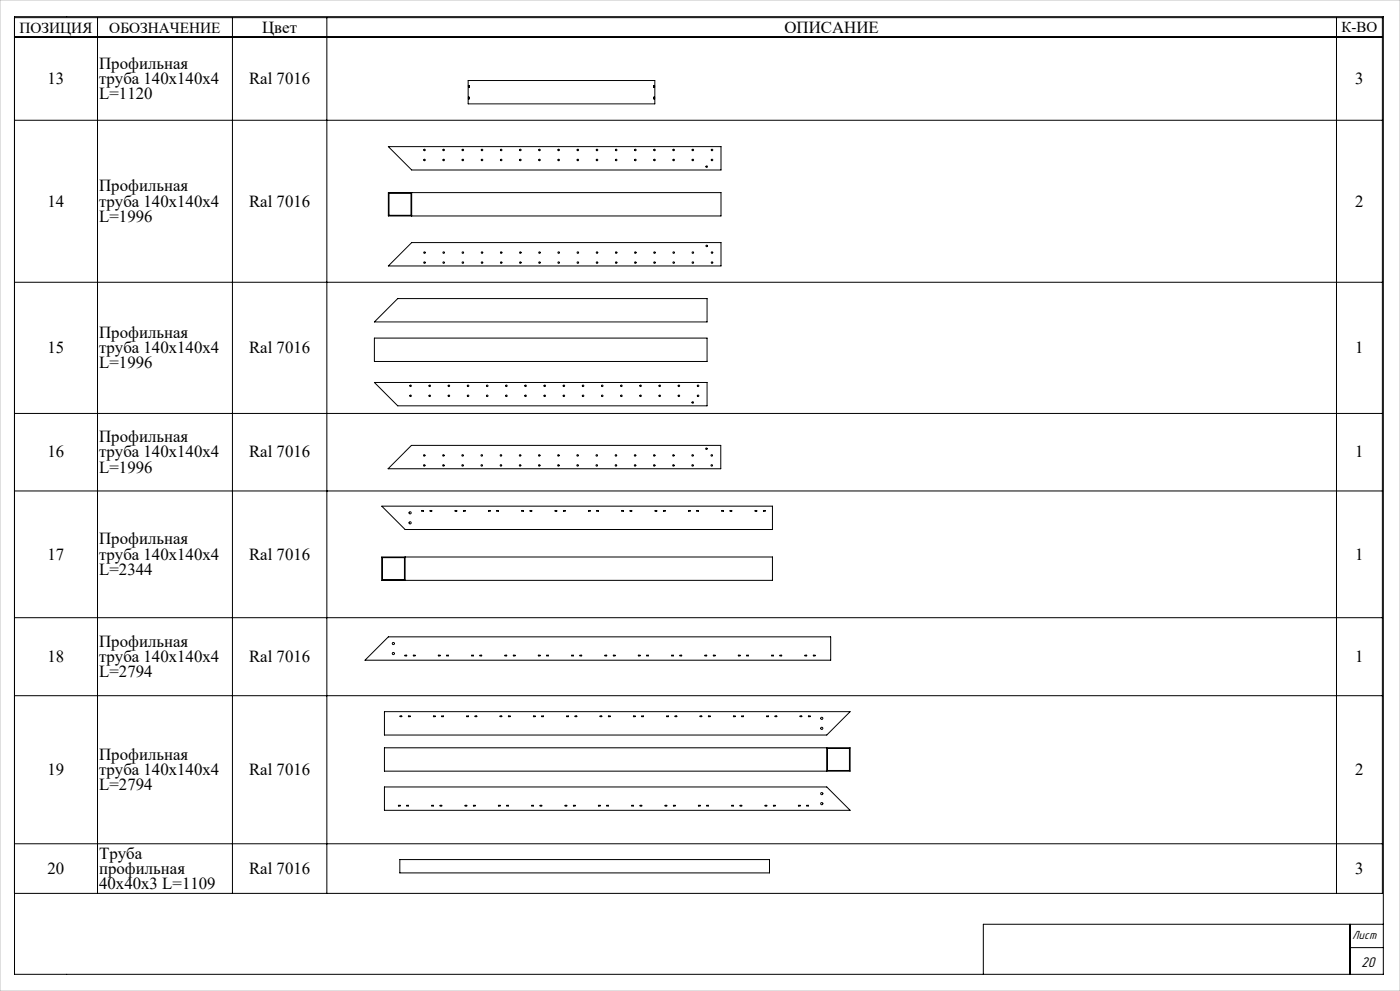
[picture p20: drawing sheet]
<svg xmlns="http://www.w3.org/2000/svg" width="420mm" height="297mm" viewBox="0 0 420 297" stroke-linecap="round" stroke-linejoin="round" font-family="sans-serif">
<defs><g id="words">
<g font-size="5">
<text x="78.7" y="9.8">Цвет</text>
<text x="235.3" y="9.8">ОПИСАНИЕ</text>
<text x="29.8" y="20.6">Профильная</text>
<text x="14.3" y="25.2">13</text>
<text x="29.8" y="25.2">труба 140х140х4</text>
<text x="29.8" y="29.7">L=1120</text>
<text x="74.7" y="25.2">Ral 7016</text>
<text x="406.6" y="25.2">3</text>
<text x="29.8" y="57.3">Профильная</text>
<text x="14.3" y="61.9">14</text>
<text x="29.8" y="61.9">труба 140х140х4</text>
<text x="74.7" y="61.9">Ral 7016</text>
<text x="406.6" y="61.9">2</text>
<text x="29.8" y="66.5">L=1996</text>
<text x="29.8" y="101.2">Профильная</text>
<text x="14.3" y="105.8">15</text>
<text x="29.8" y="105.8">труба 140х140х4</text>
<text x="74.7" y="105.8">Ral 7016</text>
<text x="406.6" y="105.8">1</text>
<text x="29.8" y="110.4">L=1996</text>
<text x="14.3" y="137.1">16</text>
<text x="29.8" y="132.5">Профильная</text>
<text x="29.8" y="137.1">труба 140х140х4</text>
<text x="74.7" y="137.1">Ral 7016</text>
<text x="406.6" y="137.1">1</text>
<text x="29.8" y="141.7">L=1996</text>
<text x="14.3" y="167.7">17</text>
<text x="29.8" y="163.1">Профильная</text>
<text x="29.8" y="167.7">труба 140х140х4</text>
<text x="74.7" y="167.7">Ral 7016</text>
<text x="406.6" y="167.7">1</text>
<text x="29.8" y="172.3">L=2344</text>
<text x="29.8" y="193.8">Профильная</text>
<text x="14.3" y="198.4">18</text>
<text x="29.8" y="198.4">труба 140х140х4</text>
<text x="29.8" y="203">L=2794</text>
<text x="74.7" y="198.4">Ral 7016</text>
<text x="406.6" y="198.4">1</text>
<text x="29.8" y="227.7">Профильная</text>
<text x="14.3" y="232.3">19</text>
<text x="29.8" y="232.3">труба 140х140х4</text>
<text x="74.7" y="232.3">Ral 7016</text>
<text x="406.6" y="232.3">2</text>
<text x="29.8" y="236.9">L=2794</text>
<text x="29.8" y="257.3">Труба</text>
<text x="14.3" y="261.9">20</text>
<text x="29.8" y="261.9">профильная</text>
<text x="74.7" y="261.9">Ral 7016</text>
<text x="406.6" y="261.9">3</text>
<text x="29.8" y="266.5">40х40х3 L=1109</text>
</g>
<g font-size="4.6">
<text x="5.8" y="9.9">ПОЗИЦИЯ</text>
<text x="32.8" y="9.9">ОБОЗНАЧЕНИЕ</text>
</g>
<text font-size="4.5" x="402.4" y="9.7">К-ВО</text>
<text font-size="4.4" x="408.3" y="289.8">20</text>
<text font-size="3.7" x="405.6" y="281.4">Лист</text>
</g></defs>
<g fill="none" stroke="#000" stroke-width=".3">
<path d="M4.3 5.3h410.4v262.4h-410.4M4.3 11.1h410.4M4.4 5h410.6v287h-410.6zM29.3 5.3v262.4M69.7 5.3v262.4M98.1 5.3v262.4M400.9 5.3v262.4M4.3 36h410.4M140.4 24.1h56v7h-56zM140.5 25.6h.3v.5h-.3zM140.5 29.1h.3v.5h-.3zM196.1 25.6h.3v.5h-.3z"/>
<path d="M196.1 29.1h.3v.5h-.3zM116.5 43.9h99.8v7h-92.8zM116.5 57.7h99.8v7h-99.8zM116.7 57.9h6.6v6.6h-6.6zM123.5 57.7v7M116.5 79.7l7-7h92.8v7zM4.3 84.6h410.4M119.3 89.5h92.8v7h-99.8zM112.3 101.3h99.8v7h-99.8zM112.3 114.6h99.8v7h-92.8zM4.3 123.9h410.4M4.3 147.1h410.4"/>
<path d="M114.5 151.7h117.2v7h-110.2zM116.4 140.5l7-7h92.8v7zM126.5 153h.5v.2h-.5zM129 153h.5v.2h-.5zM136.5 153h.5v.2h-.5zM139 153h.5v.2h-.5zM146.5 153h.5v.2h-.5zM149 153h.5v.2h-.5zM156.5 153h.5v.2h-.5zM159 153h.5v.2h-.5zM166.5 153h.5v.2h-.5zM169 153h.5v.2h-.5z"/>
<path d="M176.5 153h.5v.2h-.5zM179 153h.5v.2h-.5zM186.5 153h.5v.2h-.5zM189 153h.5v.2h-.5zM196.5 153h.5v.2h-.5zM199 153h.5v.2h-.5zM206.5 153h.5v.2h-.5zM209 153h.5v.2h-.5zM216.5 153h.5v.2h-.5zM219 153h.5v.2h-.5zM226.5 153h.5v.2h-.5zM229 153h.5v.2h-.5z"/>
<path d="M114.5 166.9h117.2v7h-117.2zM114.7 167.1h6.6v6.6h-6.6zM121.5 166.9v7M4.3 185.1h410.4M109.5 197.9l7-7h132.7v7zM121.5 196.4h.5v.2h-.5zM124 196.4h.5v.2h-.5zM131.5 196.4h.5v.2h-.5zM134 196.4h.5v.2h-.5zM141.5 196.4h.5v.2h-.5zM144 196.4h.5v.2h-.5zM151.5 196.4h.5v.2h-.5z"/>
<path d="M154 196.4h.5v.2h-.5zM161.5 196.4h.5v.2h-.5zM164 196.4h.5v.2h-.5zM171.5 196.4h.5v.2h-.5zM174 196.4h.5v.2h-.5zM181.5 196.4h.5v.2h-.5zM184 196.4h.5v.2h-.5zM191.5 196.4h.5v.2h-.5zM194 196.4h.5v.2h-.5zM201.5 196.4h.5v.2h-.5zM204 196.4h.5v.2h-.5zM211.5 196.4h.5v.2h-.5z"/>
<path d="M214 196.4h.5v.2h-.5zM221.5 196.4h.5v.2h-.5zM224 196.4h.5v.2h-.5zM231.5 196.4h.5v.2h-.5zM234 196.4h.5v.2h-.5zM241.5 196.4h.5v.2h-.5zM244 196.4h.5v.2h-.5zM4.3 208.5h410.4M115.3 213.3h139.7l-7 7h-132.7zM120 214.6h.5v.2h-.5zM122.5 214.6h.5v.2h-.5zM130 214.6h.5v.2h-.5z"/>
<path d="M132.5 214.6h.5v.2h-.5zM140 214.6h.5v.2h-.5zM142.5 214.6h.5v.2h-.5zM150 214.6h.5v.2h-.5zM152.5 214.6h.5v.2h-.5zM160 214.6h.5v.2h-.5zM162.5 214.6h.5v.2h-.5zM170 214.6h.5v.2h-.5zM172.5 214.6h.5v.2h-.5zM180 214.6h.5v.2h-.5zM182.5 214.6h.5v.2h-.5zM190 214.6h.5v.2h-.5z"/>
<path d="M192.5 214.6h.5v.2h-.5zM200 214.6h.5v.2h-.5zM202.5 214.6h.5v.2h-.5zM210 214.6h.5v.2h-.5zM212.5 214.6h.5v.2h-.5zM220 214.6h.5v.2h-.5zM222.5 214.6h.5v.2h-.5zM230 214.6h.5v.2h-.5zM232.5 214.6h.5v.2h-.5zM240 214.6h.5v.2h-.5zM242.5 214.6h.5v.2h-.5zM115.3 224.1h139.7v7h-139.7z"/>
<path d="M115.3 235.8h132.7l7 7h-139.7zM248 224.1v7M248.2 224.3h6.6v6.6h-6.6zM4.3 252.9h410.4M119.5 241.3h.5v.2h-.5zM119.9 257.6h110.9v4h-110.9zM122 241.3h.5v.2h-.5zM129.5 241.3h.5v.2h-.5zM132 241.3h.5v.2h-.5zM139.5 241.3h.5v.2h-.5zM142 241.3h.5v.2h-.5zM149.5 241.3h.5v.2h-.5z"/>
<path d="M152 241.3h.5v.2h-.5zM159.5 241.3h.5v.2h-.5zM162 241.3h.5v.2h-.5zM169.5 241.3h.5v.2h-.5zM172 241.3h.5v.2h-.5zM179.5 241.3h.5v.2h-.5zM182 241.3h.5v.2h-.5zM189.5 241.3h.5v.2h-.5zM192 241.3h.5v.2h-.5zM199.5 241.3h.5v.2h-.5zM202 241.3h.5v.2h-.5zM209.5 241.3h.5v.2h-.5z"/>
<path d="M212 241.3h.5v.2h-.5zM219.5 241.3h.5v.2h-.5zM222 241.3h.5v.2h-.5zM229.5 241.3h.5v.2h-.5zM232 241.3h.5v.2h-.5zM239.5 241.3h.5v.2h-.5zM242 241.3h.5v.2h-.5zM405 277v15M415 277h-120v15M405 284h10"/>
<circle cx="127.4" cy="47.9" r=".22"/>
<circle cx="127.4" cy="44.9" r=".22"/>
<circle cx="133.1" cy="47.9" r=".23"/>
<circle cx="133.1" cy="44.9" r=".23"/>
<circle cx="138.9" cy="44.9" r=".23"/>
<circle cx="138.9" cy="47.9" r=".23"/>
<circle cx="144.6" cy="47.9" r=".22"/>
<circle cx="144.6" cy="44.9" r=".22"/>
<circle cx="150.4" cy="47.9" r=".23"/>
<circle cx="150.4" cy="44.9" r=".23"/>
<circle cx="156.1" cy="47.9" r=".23"/>
<circle cx="156.1" cy="44.9" r=".23"/>
<circle cx="161.9" cy="47.9" r=".22"/>
<circle cx="161.9" cy="44.9" r=".22"/>
<circle cx="167.6" cy="44.9" r=".23"/>
<circle cx="167.6" cy="47.9" r=".23"/>
<circle cx="173.4" cy="47.9" r=".23"/>
<circle cx="173.4" cy="44.9" r=".23"/>
<circle cx="179.1" cy="44.9" r=".22"/>
<circle cx="179.1" cy="47.9" r=".22"/>
<circle cx="184.9" cy="47.9" r=".22"/>
<circle cx="184.9" cy="44.9" r=".22"/>
<circle cx="190.6" cy="47.9" r=".23"/>
<circle cx="190.6" cy="44.9" r=".23"/>
<circle cx="196.4" cy="47.9" r=".23"/>
<circle cx="196.4" cy="44.9" r=".23"/>
<circle cx="202.1" cy="44.9" r=".23"/>
<circle cx="202.1" cy="47.9" r=".23"/>
<circle cx="207.9" cy="47.9" r=".23"/>
<circle cx="207.9" cy="44.9" r=".23"/>
<circle cx="212" cy="49.9" r=".23"/>
<circle cx="213.6" cy="47.9" r=".23"/>
<circle cx="213.6" cy="44.9" r=".23"/>
<circle cx="127.4" cy="75.7" r=".23"/>
<circle cx="127.4" cy="78.7" r=".23"/>
<circle cx="133.1" cy="78.7" r=".23"/>
<circle cx="133.1" cy="75.7" r=".23"/>
<circle cx="138.9" cy="75.7" r=".23"/>
<circle cx="138.9" cy="78.7" r=".23"/>
<circle cx="144.6" cy="75.7" r=".23"/>
<circle cx="144.6" cy="78.7" r=".23"/>
<circle cx="150.4" cy="78.7" r=".23"/>
<circle cx="150.4" cy="75.7" r=".23"/>
<circle cx="156.1" cy="75.7" r=".23"/>
<circle cx="156.1" cy="78.7" r=".23"/>
<circle cx="161.9" cy="75.7" r=".23"/>
<circle cx="161.9" cy="78.7" r=".23"/>
<circle cx="167.6" cy="78.7" r=".23"/>
<circle cx="167.6" cy="75.7" r=".23"/>
<circle cx="173.4" cy="78.7" r=".23"/>
<circle cx="173.4" cy="75.7" r=".23"/>
<circle cx="179.1" cy="78.7" r=".23"/>
<circle cx="179.1" cy="75.7" r=".23"/>
<circle cx="184.9" cy="78.7" r=".23"/>
<circle cx="184.9" cy="75.7" r=".23"/>
<circle cx="190.6" cy="75.7" r=".22"/>
<circle cx="190.6" cy="78.7" r=".22"/>
<circle cx="196.4" cy="78.7" r=".22"/>
<circle cx="196.4" cy="75.7" r=".22"/>
<circle cx="202.1" cy="75.7" r=".23"/>
<circle cx="202.1" cy="78.7" r=".23"/>
<circle cx="207.9" cy="78.7" r=".22"/>
<circle cx="207.9" cy="75.7" r=".22"/>
<circle cx="212" cy="73.7" r=".22"/>
<circle cx="213.6" cy="75.7" r=".22"/>
<circle cx="213.6" cy="78.7" r=".22"/>
<circle cx="123.2" cy="115.6" r=".22"/>
<circle cx="123.2" cy="118.6" r=".23"/>
<circle cx="128.9" cy="115.6" r=".22"/>
<circle cx="128.9" cy="118.6" r=".23"/>
<circle cx="134.7" cy="115.6" r=".22"/>
<circle cx="134.7" cy="118.6" r=".23"/>
<circle cx="140.4" cy="115.6" r=".22"/>
<circle cx="140.4" cy="118.6" r=".23"/>
<circle cx="146.2" cy="115.6" r=".22"/>
<circle cx="146.2" cy="118.6" r=".23"/>
<circle cx="151.9" cy="115.6" r=".22"/>
<circle cx="151.9" cy="118.6" r=".23"/>
<circle cx="157.7" cy="115.6" r=".22"/>
<circle cx="157.7" cy="118.6" r=".23"/>
<circle cx="163.4" cy="115.6" r=".22"/>
<circle cx="163.4" cy="118.6" r=".23"/>
<circle cx="169.2" cy="115.6" r=".22"/>
<circle cx="169.2" cy="118.6" r=".23"/>
<circle cx="174.9" cy="115.6" r=".22"/>
<circle cx="174.9" cy="118.6" r=".23"/>
<circle cx="180.7" cy="115.6" r=".22"/>
<circle cx="180.7" cy="118.6" r=".23"/>
<circle cx="186.4" cy="115.6" r=".22"/>
<circle cx="186.4" cy="118.6" r=".23"/>
<circle cx="192.2" cy="115.6" r=".22"/>
<circle cx="192.2" cy="118.6" r=".23"/>
<circle cx="197.9" cy="115.6" r=".22"/>
<circle cx="197.9" cy="118.6" r=".23"/>
<circle cx="203.7" cy="115.6" r=".22"/>
<circle cx="203.7" cy="118.6" r=".23"/>
<circle cx="209.4" cy="115.6" r=".22"/>
<circle cx="209.4" cy="118.6" r=".23"/>
<circle cx="127.3" cy="139.5" r=".23"/>
<circle cx="127.3" cy="136.5" r=".22"/>
<circle cx="133" cy="139.5" r=".23"/>
<circle cx="133" cy="136.5" r=".22"/>
<circle cx="138.8" cy="139.5" r=".23"/>
<circle cx="138.8" cy="136.5" r=".22"/>
<circle cx="144.5" cy="139.5" r=".23"/>
<circle cx="144.5" cy="136.5" r=".22"/>
<circle cx="150.3" cy="139.5" r=".23"/>
<circle cx="150.3" cy="136.5" r=".22"/>
<circle cx="156" cy="139.5" r=".23"/>
<circle cx="156" cy="136.5" r=".22"/>
<circle cx="161.8" cy="139.5" r=".23"/>
<circle cx="161.8" cy="136.5" r=".22"/>
<circle cx="167.5" cy="139.5" r=".23"/>
<circle cx="167.5" cy="136.5" r=".22"/>
<circle cx="173.3" cy="139.5" r=".23"/>
<circle cx="173.3" cy="136.5" r=".22"/>
<circle cx="179" cy="139.5" r=".23"/>
<circle cx="179" cy="136.5" r=".22"/>
<circle cx="184.8" cy="139.5" r=".23"/>
<circle cx="184.8" cy="136.5" r=".22"/>
<circle cx="190.5" cy="139.5" r=".23"/>
<circle cx="190.5" cy="136.5" r=".23"/>
<circle cx="196.3" cy="139.5" r=".23"/>
<circle cx="196.3" cy="136.5" r=".22"/>
<circle cx="202" cy="139.5" r=".23"/>
<circle cx="202" cy="136.5" r=".22"/>
<circle cx="207.8" cy="139.5" r=".23"/>
<circle cx="207.8" cy="136.5" r=".22"/>
<circle cx="207.8" cy="120.6" r=".23"/>
<circle cx="211.9" cy="134.5" r=".22"/>
<circle cx="213.5" cy="139.5" r=".23"/>
<circle cx="213.5" cy="136.5" r=".23"/>
<circle cx="123" cy="153.7" r=".32"/>
<circle cx="123" cy="156.7" r=".32"/>
<circle cx="118" cy="192.9" r=".33"/>
<circle cx="118" cy="195.9" r=".32"/>
<circle cx="246.5" cy="215.3" r=".33"/>
<circle cx="246.5" cy="218.3" r=".33"/>
<circle cx="246.5" cy="237.8" r=".33"/>
<circle cx="246.5" cy="240.8" r=".33"/>
</g>
<path d="M0 0h420v297h-420z" fill="none" stroke="#c0c0c0" stroke-width=".3"/>
<use href="#words"/>
</svg>
